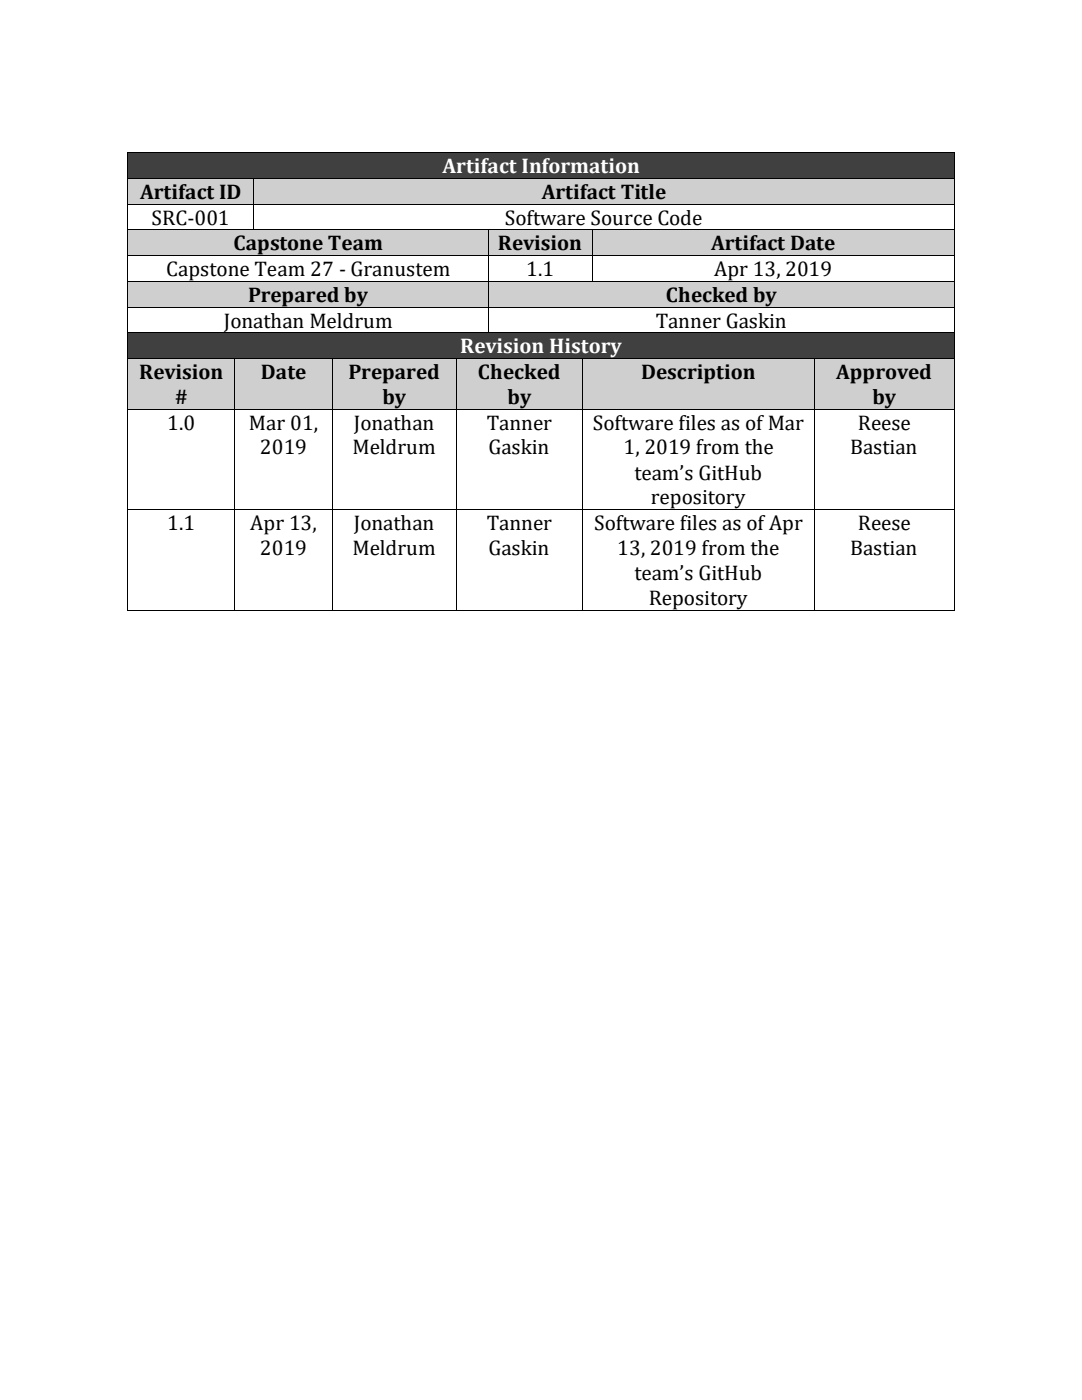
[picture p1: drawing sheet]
<svg xmlns="http://www.w3.org/2000/svg" width="216mm" height="279mm" viewBox="0 0 216 279" stroke-linecap="round" stroke-linejoin="round" font-family="sans-serif">
<defs><g id="words">
<g font-size="4.2" fill="#fff">
<text x="88.3" y="34.5">Artifact Information</text>
<text x="91.8" y="70.5">Revision History</text>
</g>
<g font-size="4.2">
<text x="28" y="39.7">Artifact ID</text>
<text x="108.1" y="39.7">Artifact Title</text>
<text x="30.3" y="44.8">SRC-001</text>
<text x="100.8" y="44.8">Software Source Code</text>
<text x="46.6" y="49.9">Capstone Team</text>
<text x="99.4" y="49.9">Revision</text>
<text x="141.9" y="49.9">Artifact Date</text>
<text x="33.2" y="55.1">Capstone Team 27 - Granustem</text>
<text x="105" y="55.1">1.1</text>
<text x="142.5" y="55.1">Apr 13, 2019</text>
<text x="44.6" y="65.4">Jonathan Meldrum</text>
<text x="49.5" y="60.3">Prepared by</text>
<text x="130.8" y="65.4">Tanner Gaskin</text>
<text x="132.9" y="60.3">Checked by</text>
<text x="27.8" y="75.6">Revision</text>
<text x="52.1" y="75.6">Date</text>
<text x="69.5" y="75.6">Prepared</text>
<text x="95.4" y="75.6">Checked</text>
<text x="127.9" y="75.6">Description</text>
<text x="166.8" y="75.6">Approved</text>
<text x="34.9" y="80.6">#</text>
<text x="76.3" y="80.6">by</text>
<text x="101.3" y="80.6">by</text>
<text x="174.1" y="80.6">by</text>
<text x="33.4" y="85.8">1.0</text>
<text x="49.7" y="85.8">Mar 01,</text>
<text x="70.6" y="85.8">Jonathan</text>
<text x="97.1" y="85.8">Tanner</text>
<text x="118.3" y="85.8">Software files as of Mar</text>
<text x="171.2" y="85.8">Reese</text>
<text x="51.9" y="90.7">2019</text>
<text x="70.3" y="90.7">Meldrum</text>
<text x="97.5" y="90.7">Gaskin</text>
<text x="124.4" y="90.7">1, 2019 from the</text>
<text x="126.6" y="95.7">team’s GitHub</text>
<text x="169.7" y="90.7">Bastian</text>
<text x="129.9" y="100.7">repository</text>
<text x="33.4" y="105.8">1.1</text>
<text x="49.9" y="105.8">Apr 13,</text>
<text x="70.6" y="105.8">Jonathan</text>
<text x="97.1" y="105.8">Tanner</text>
<text x="118.6" y="105.8">Software files as of Apr</text>
<text x="171.2" y="105.8">Reese</text>
<text x="51.9" y="110.7">2019</text>
<text x="70.3" y="110.7">Meldrum</text>
<text x="97.5" y="110.7">Gaskin</text>
<text x="123.2" y="110.7">13, 2019 from the</text>
<text x="169.7" y="110.7">Bastian</text>
<text x="126.6" y="115.7">team’s GitHub</text>
<text x="129.4" y="120.7">Repository</text>
</g>
</g></defs>
<g fill="#404040">
<path d="M25.6 30.5h164.8v5.1h-164.8z" fill-rule="evenodd"/>
<path d="M27.4 30.5h161.2v5.1h-161.2z" fill-rule="evenodd"/>
</g>
<g fill="#000">
<path d="M25.4 30.3h.2v.2h-.2z" fill-rule="evenodd"/>
<path d="M25.4 30.3h.2v.2h-.2z" fill-rule="evenodd"/>
<path d="M190.4 30.3h.2v.2h-.2z" fill-rule="evenodd"/>
<path d="M190.4 30.3h.2v.2h-.2z" fill-rule="evenodd"/>
</g>
<path d="M25.5 30.5v5.1M25.6 30.4h164.8M190.5 30.5v5.1" fill="none" stroke="#000" stroke-width=".2"/>
<g fill="#d0cece">
<path d="M25.6 35.7h24.9v5h-24.9z" fill-rule="evenodd"/>
<path d="M27.4 35.7h21.3v5h-21.3z" fill-rule="evenodd"/>
<path d="M50.6 35.7h139.8v5h-139.8z" fill-rule="evenodd"/>
<path d="M52.5 35.7h136.1v5h-136.1z" fill-rule="evenodd"/>
</g>
<g fill="#000">
<path d="M25.4 35.6h.2v.1h-.2z" fill-rule="evenodd"/>
<path d="M50.5 35.6h.1v.1h-.1z" fill-rule="evenodd"/>
<path d="M190.4 35.6h.2v.1h-.2z" fill-rule="evenodd"/>
<path d="M25.4 40.7h.2v.1h-.2z" fill-rule="evenodd"/>
<path d="M50.5 40.7h.1v.1h-.1z" fill-rule="evenodd"/>
<path d="M190.4 40.7h.2v.1h-.2z" fill-rule="evenodd"/>
</g>
<path d="M25.5 35.7v5M25.6 35.6h24.9M50.6 35.7v5M50.6 35.6h139.8M190.5 35.7v5M25.5 40.8v5M25.6 40.8h24.9M50.6 40.8v5M50.6 40.8h139.8M190.5 40.8v5" fill="none" stroke="#000" stroke-width=".2"/>
<g fill="#d0cece">
<path d="M25.6 46h71.7v4.9h-71.7z" fill-rule="evenodd"/>
<path d="M27.4 46h68.1v4.9h-68.1z" fill-rule="evenodd"/>
<path d="M97.5 46h20.5v4.9h-20.5z" fill-rule="evenodd"/>
<path d="M99.4 46h16.8v4.9h-16.8z" fill-rule="evenodd"/>
<path d="M118.2 46h72.2v4.9h-72.2z" fill-rule="evenodd"/>
<path d="M120 46h68.6v4.9h-68.6z" fill-rule="evenodd"/>
</g>
<g fill="#000">
<path d="M25.4 45.8h.2v.2h-.2z" fill-rule="evenodd"/>
<path d="M25.4 50.9h.2v.2h-.2z" fill-rule="evenodd"/>
<path d="M50.5 45.8h.1v.2h-.1z" fill-rule="evenodd"/>
<path d="M97.3 45.8h.2v.2h-.2z" fill-rule="evenodd"/>
<path d="M97.3 50.9h.2v.2h-.2z" fill-rule="evenodd"/>
<path d="M118.1 45.8h.1v.2h-.1z" fill-rule="evenodd"/>
<path d="M118.1 50.9h.1v.2h-.1z" fill-rule="evenodd"/>
<path d="M190.4 45.8h.2v.2h-.2z" fill-rule="evenodd"/>
<path d="M190.4 50.9h.2v.2h-.2z" fill-rule="evenodd"/>
</g>
<g fill="none" stroke="#000" stroke-width=".2">
<path d="M25.5 46v4.9M25.5 51.1v5M25.6 45.9h24.9M25.6 51h71.7M50.6 45.9h46.7M97.4 46v4.9M97.4 51.1v5M97.5 45.9h20.5M97.5 51h20.5M118.1 46v4.9M118.1 51.1v5M118.2 45.9h72.2"/>
<path d="M118.2 51h72.2M190.5 46v4.9M190.5 51.1v5"/>
</g>
<g fill="#d0cece">
<path d="M25.6 56.3h71.7v4.9h-71.7z" fill-rule="evenodd"/>
<path d="M27.4 56.3h68.1v4.9h-68.1z" fill-rule="evenodd"/>
<path d="M97.5 56.3h92.9v4.9h-92.9z" fill-rule="evenodd"/>
<path d="M99.4 56.3h89.2v4.9h-89.2z" fill-rule="evenodd"/>
</g>
<g fill="#000">
<path d="M25.4 56.1h.2v.2h-.2z" fill-rule="evenodd"/>
<path d="M97.3 56.1h.2v.2h-.2z" fill-rule="evenodd"/>
<path d="M118.1 56.1h.1v.2h-.1z" fill-rule="evenodd"/>
<path d="M190.4 56.1h.2v.2h-.2z" fill-rule="evenodd"/>
<path d="M25.4 61.2h.2v.2h-.2z" fill-rule="evenodd"/>
<path d="M97.3 61.2h.2v.2h-.2z" fill-rule="evenodd"/>
<path d="M190.4 61.2h.2v.2h-.2z" fill-rule="evenodd"/>
</g>
<path d="M25.5 56.3v4.9M25.6 56.2h71.7M97.4 56.3v4.9M97.5 56.2h20.5M118.2 56.2h72.2M190.5 56.3v4.9M25.5 61.4v4.9M25.6 61.3h71.7M97.4 61.4v4.9M97.5 61.3h92.9M190.5 61.4v4.9" fill="none" stroke="#000" stroke-width=".2"/>
<g fill="#404040">
<path d="M25.6 66.5h164.8v5h-164.8z" fill-rule="evenodd"/>
<path d="M27.4 66.5h161.2v5h-161.2z" fill-rule="evenodd"/>
</g>
<g fill="#000">
<path d="M25.4 66.3h.2v.2h-.2z" fill-rule="evenodd"/>
<path d="M97.3 66.3h.2v.2h-.2z" fill-rule="evenodd"/>
<path d="M190.4 66.3h.2v.2h-.2z" fill-rule="evenodd"/>
</g>
<path d="M25.5 66.5v5M25.6 66.4h71.7M97.5 66.4h92.9M190.5 66.5v5" fill="none" stroke="#000" stroke-width=".2"/>
<g fill="#d0cece">
<path d="M25.6 71.6h21.1v10h-21.1z" fill-rule="evenodd"/>
<path d="M27.4 71.6h17.5v5.1h-17.5z" fill-rule="evenodd"/>
<path d="M27.4 76.7h17.5v4.9h-17.5z" fill-rule="evenodd"/>
<path d="M46.8 71.6h19.5v10h-19.5z" fill-rule="evenodd"/>
<path d="M48.7 71.6h15.8v5.1h-15.8z" fill-rule="evenodd"/>
<path d="M66.5 71.6h24.5v10h-24.5z" fill-rule="evenodd"/>
<path d="M68.3 71.6h20.9v5.1h-20.9z" fill-rule="evenodd"/>
<path d="M68.3 76.7h20.9v4.9h-20.9z" fill-rule="evenodd"/>
<path d="M91.1 71.6h25.1v10h-25.1z" fill-rule="evenodd"/>
<path d="M93 71.6h21.3v5.1h-21.3z" fill-rule="evenodd"/>
<path d="M93 76.7h21.3v4.9h-21.3z" fill-rule="evenodd"/>
<path d="M116.4 71.6h46v10h-46z" fill-rule="evenodd"/>
<path d="M118.2 71.6h42.4v5.1h-42.4z" fill-rule="evenodd"/>
<path d="M162.6 71.6h27.8v10h-27.8z" fill-rule="evenodd"/>
<path d="M164.4 71.6h24.2v5.1h-24.2z" fill-rule="evenodd"/>
<path d="M164.4 76.7h24.2v4.9h-24.2z" fill-rule="evenodd"/>
</g>
<g fill="#000">
<path d="M25.4 71.5h.2v.1h-.2z" fill-rule="evenodd"/>
<path d="M46.7 71.5h.1v.1h-.1z" fill-rule="evenodd"/>
<path d="M66.4 71.5h.1v.1h-.1z" fill-rule="evenodd"/>
<path d="M91 71.5h.1v.1h-.1z" fill-rule="evenodd"/>
<path d="M116.2 71.5h.2v.1h-.2z" fill-rule="evenodd"/>
<path d="M162.4 71.5h.2v.1h-.2z" fill-rule="evenodd"/>
<path d="M190.4 71.5h.2v.1h-.2z" fill-rule="evenodd"/>
<path d="M25.4 81.6h.2v.2h-.2z" fill-rule="evenodd"/>
<path d="M46.7 81.6h.1v.2h-.1z" fill-rule="evenodd"/>
<path d="M66.4 81.6h.1v.2h-.1z" fill-rule="evenodd"/>
<path d="M91 81.6h.1v.2h-.1z" fill-rule="evenodd"/>
<path d="M116.2 81.6h.2v.2h-.2z" fill-rule="evenodd"/>
<path d="M162.4 81.6h.2v.2h-.2z" fill-rule="evenodd"/>
<path d="M190.4 81.6h.2v.2h-.2z" fill-rule="evenodd"/>
<path d="M25.4 101.6h.2v.2h-.2z" fill-rule="evenodd"/>
<path d="M46.7 101.6h.1v.2h-.1z" fill-rule="evenodd"/>
<path d="M66.4 101.6h.1v.2h-.1z" fill-rule="evenodd"/>
<path d="M91 101.6h.1v.2h-.1z" fill-rule="evenodd"/>
<path d="M116.2 101.6h.2v.2h-.2z" fill-rule="evenodd"/>
<path d="M162.4 101.6h.2v.2h-.2z" fill-rule="evenodd"/>
<path d="M190.4 101.6h.2v.2h-.2z" fill-rule="evenodd"/>
<path d="M25.4 121.7h.2v.1h-.2z" fill-rule="evenodd"/>
<path d="M25.4 121.7h.2v.1h-.2z" fill-rule="evenodd"/>
<path d="M46.7 121.7h.1v.1h-.1z" fill-rule="evenodd"/>
<path d="M66.4 121.7h.1v.1h-.1z" fill-rule="evenodd"/>
<path d="M91 121.7h.1v.1h-.1z" fill-rule="evenodd"/>
<path d="M116.2 121.7h.2v.1h-.2z" fill-rule="evenodd"/>
<path d="M162.4 121.7h.2v.1h-.2z" fill-rule="evenodd"/>
<path d="M190.4 121.7h.2v.1h-.2z" fill-rule="evenodd"/>
<path d="M190.4 121.7h.2v.1h-.2z" fill-rule="evenodd"/>
</g>
<g fill="none" stroke="#000" stroke-width=".2">
<path d="M25.5 71.6v10M25.6 71.6h21.1M46.8 71.6v10M46.8 71.6h19.5M66.4 71.6v10M66.5 71.6h24.5M91.1 71.6v10M91.1 71.6h25.1M116.3 71.6v10M116.4 71.6h46M162.5 71.6v10M162.6 71.6h27.8"/>
<path d="M190.5 71.6v10M25.5 81.8v19.8M25.6 81.7h21.1M46.8 81.8v19.8M46.8 81.7h19.5M66.4 81.8v19.8M66.5 81.7h24.5M91.1 81.8v19.8M91.1 81.7h25.1M116.3 81.8v19.8M116.4 81.7h46M162.5 81.8v19.8"/>
<path d="M162.6 81.7h27.8M190.5 81.8v19.8M25.5 101.8v19.9M25.6 101.7h21.1M46.8 101.8v19.9M46.8 101.7h19.5M66.4 101.8v19.9M66.5 101.7h24.5M91.1 101.8v19.9M91.1 101.7h25.1M116.3 101.8v19.9M116.4 101.7h46"/>
<path d="M162.5 101.8v19.9M162.6 101.7h27.8M190.5 101.8v19.9M25.6 121.7h21.1M46.8 121.7h19.5M66.5 121.7h24.5M91.1 121.7h25.1M116.4 121.7h46M162.6 121.7h27.8"/>
</g>
<use href="#words"/>
</svg>
